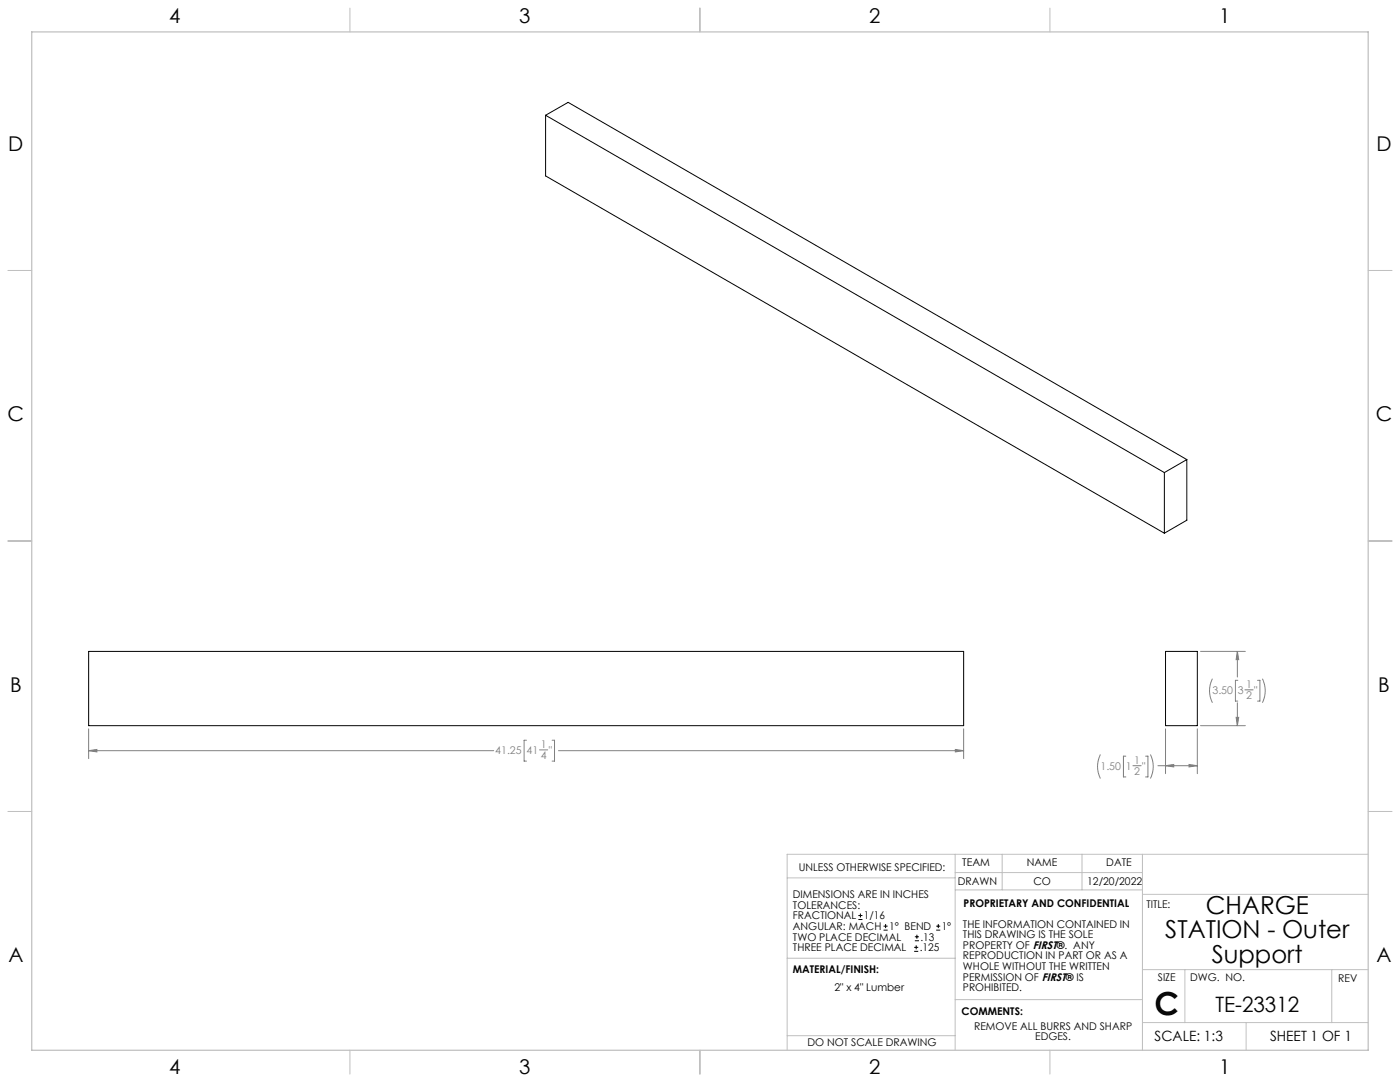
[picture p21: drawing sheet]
<svg xmlns="http://www.w3.org/2000/svg" width="559mm" height="432mm" viewBox="0 0 559 432" stroke-linecap="round" stroke-linejoin="round" font-family="sans-serif">
<defs><g id="words">
<text font-size="12.7" x="460.9" y="405.2">C</text>
<g font-size="9.9">
<text x="481.3" y="364.6">CHARGE</text>
<text x="465.1" y="374.5">STATION - Outer</text>
<text x="483.7" y="384.4">Support</text>
</g>
<text font-size="8.5" x="485.1" y="404">TE-23312</text>
<g font-size="8.1">
<text x="67.6" y="9.3">4</text>
<text x="207.3" y="9.3">3</text>
<text x="347" y="9.3">2</text>
<text x="486.7" y="9.3">1</text>
<text x="3.3" y="60.1">D</text>
<text x="549.4" y="60.1">D</text>
<text x="3" y="168">C</text>
<text x="549.1" y="168">C</text>
<text x="4" y="276">B</text>
<text x="550.1" y="276">B</text>
<text x="3.3" y="383.9">A</text>
<text x="549.4" y="383.9">A</text>
<text x="67.6" y="428.4">4</text>
<text x="207.3" y="428.4">3</text>
<text x="347" y="428.4">2</text>
<text x="486.7" y="428.4">1</text>
</g>
<g font-size="5.6">
<text x="460.9" y="415.2">SCALE: 1:3</text>
<text x="507" y="415.2">SHEET 1 OF 1</text>
</g>
<g font-size="4.2" fill="#808080">
<text x="497.4" y="274.7">1</text>
<text x="483.9" y="277">3.50</text>
<text x="494.1" y="277">3</text>
<text x="497.4" y="278.9">2</text>
<text x="500.6" y="277">&quot;</text>
<text x="215.8" y="298.6">1</text>
<text x="197.7" y="300.9">41.25</text>
<text x="210.2" y="300.9">41</text>
<text x="215.8" y="302.8">4</text>
<text x="219.1" y="300.9">&quot;</text>
<text x="452.7" y="304.9">1</text>
<text x="439.2" y="307.2">1.50</text>
<text x="449.4" y="307.2">1</text>
<text x="452.7" y="309.1">2</text>
<text x="455.9" y="307.2">&quot;</text>
</g>
<g font-size="4.2">
<text x="318.8" y="347.7">UNLESS OTHERWISE SPECIFIED:</text>
<text x="384.1" y="345.5">TEAM</text>
<text x="409.9" y="345.7">NAME</text>
<text x="441.6" y="345.7">DATE</text>
<text x="382.3" y="353.3">DRAWN</text>
<text x="412.5" y="353.3">CO</text>
<text x="433.9" y="353.3">12/20/2022</text>
<text x="316.5" y="358.5">DIMENSIONS ARE IN INCHES</text>
<text x="316.5" y="362.7">TOLERANCES:</text>
<text x="384.6" y="361.9">PROPRIETARY AND CONFIDENTIAL</text>
<text x="457.6" y="362.3">TITLE:</text>
<text x="316.5" y="371.2">ANGULAR: MACH</text>
<text x="316.5" y="366.9">FRACTIONAL</text>
<text x="344.8" y="366.9">1/16</text>
<text x="354.9" y="371.2">1° BEND</text>
<text x="375.9" y="371.2">1°</text>
<text x="384.4" y="370.2">THE INFORMATION CONTAINED IN</text>
<text x="316.5" y="375.4">TWO PLACE DECIMAL</text>
<text x="367.4" y="375.4">.13</text>
<text x="384.4" y="374.4">THIS DRAWING IS THE SOLE</text>
<text x="316.5" y="379.6">THREE PLACE DECIMAL</text>
<text x="367.1" y="379.6">.125</text>
<text x="384.4" y="378.6">PROPERTY OF FIRST®. ANY</text>
<text x="384.4" y="382.9">REPRODUCTION IN PART OR AS A</text>
<text x="316.5" y="388.4">MATERIAL/FINISH:</text>
<text x="384.4" y="387.1">WHOLE WITHOUT THE WRITTEN</text>
<text x="333.1" y="395.6">2&quot; x 4&quot; Lumber</text>
<text x="384.4" y="391.3">PERMISSION OF FIRST® IS</text>
<text x="384.4" y="395.6">PROHIBITED.</text>
<text x="462.2" y="391.3">SIZE</text>
<text x="475.1" y="391.3">DWG. NO.</text>
<text x="534.1" y="391.8">REV</text>
<text x="383.8" y="405.1">COMMENTS:</text>
<text x="388.8" y="410.9">REMOVE ALL BURRS AND SHARP</text>
<text x="322.3" y="417.6">DO NOT SCALE DRAWING</text>
<text x="413.2" y="415.2">EDGES.</text>
</g>
</g></defs>
<g fill="none" stroke="#c0c0c0" stroke-width=".4">
<path d="M139.7 3.2v9.5M279.4 3.2v9.5M419.1 3.2v9.5M3.1 107.9h9.6M546.1 107.9h9.5M3.1 215.9h9.6M546.1 215.9h9.5M3.1 323.8h9.6M546.1 323.8h9.5M314.2 350.3h67M381.2 340.9v78.2M381.2 355.1h74.8"/>
<path d="M381.2 348.2h74.8M400 340.9v14.2M431.9 340.9v14.2M456 340.9v78.2M456 356.9h90.1M546.1 340.9h-231.9v78.2M314.2 382.4h67.2M381.2 398.9h74.8M456 387h90.1M472.9 387v21.1M531.6 387v21.1M139.7 419.1v9.6"/>
<path d="M279.4 419.1v9.6M314.2 413.3h67M419.1 419.1v9.6M456 408.1h90.1M497.4 408.1v11"/>
</g>
<path d="M12.7 12.7h533.4v406.4h-533.4z" fill="none" stroke="#c0c0c0" stroke-width=".5"/>
<path d="M217.8 46l246.9 142.6M217.8 46l9-5.1 246.9 142.5M217.8 46v24.2l246.9 142.6M464.7 188.6v24.2M473.7 183.4l-9 5.2M473.7 183.4v24.2l-9 5.2M35.4 260h349.2v29.6h-349.2zM465.2 260h12.7v29.6h-12.7z" fill="none" stroke="#000" stroke-width=".4"/>
<g fill="none" stroke="#808080" stroke-width=".4">
<path d="M479.2 260h17.9M493.9 260l.5 3.2h-1zM493.9 260v10.2M483.9 270.9a10.4 10.4 0 0 0 0 9.6M494.1 271.5h-1v8.3h1M496.9 275.3h3.3M501.9 271.5h1v8.3h-1M503.9 270.9a10.7 10.7 0 0 1 0 9.6M35.4 299.6l3.3-.5v1zM35.4 290.9v11.9M35.4 299.6h161.7M210.1 295.4h-.9v8.3h.9"/>
<path d="M215.3 299.3h3.3M220.4 295.4h.9v8.3h-.9M222.9 299.6h161.7M381.3 299.1l3.3 .5-3.3 .5zM384.6 290.9v11.9M465.2 290.9v17.9M477.9 290.9v17.9M479.2 289.6h17.9M493.4 286.3h1l-.5 3.3zM493.9 280.5v9.1M439.2 301.1a10.7 10.7 0 0 0 0 9.6M449.4 301.8h-1v8.3h1"/>
<path d="M452.2 305.6h3.3M457.2 301.8h1v8.3h-1M459.2 301.1a10.7 10.7 0 0 1 0 9.6M462.2 305.6h15.7M465.2 305.6l3.3-.5v1zM474.6 305.1l3.3 .5-3.3 .5z"/>
</g>
<path d="M35.4 299.6l3.3-.5v1zM381.3 299.1l3.3 .5-3.3 .5zM465.2 305.6l3.3-.5v1zM474.6 305.1l3.3 .5-3.3 .5zM493.4 286.3h1l-.5 3.3zM493.9 260l.5 3.2h-1z" fill="#808080"/>
<g fill="none" stroke="#000" stroke-width=".4">
<path d="M342.6 367h1.6M342.6 365.4h1.6M343.4 364.6v1.5M352.7 371.2h1.6M352.7 369.6h1.6M353.5 368.8v1.6M364.9 379.7h1.6M364.9 378.1h1.6M365.2 375.4h1.6M365.2 373.8h1.6M365.7 377.3v1.5M366 373v1.6"/>
<path d="M373.7 371.2h1.6M373.7 369.6h1.6M374.5 368.8v1.6"/>
</g>
<use href="#words"/>
</svg>
